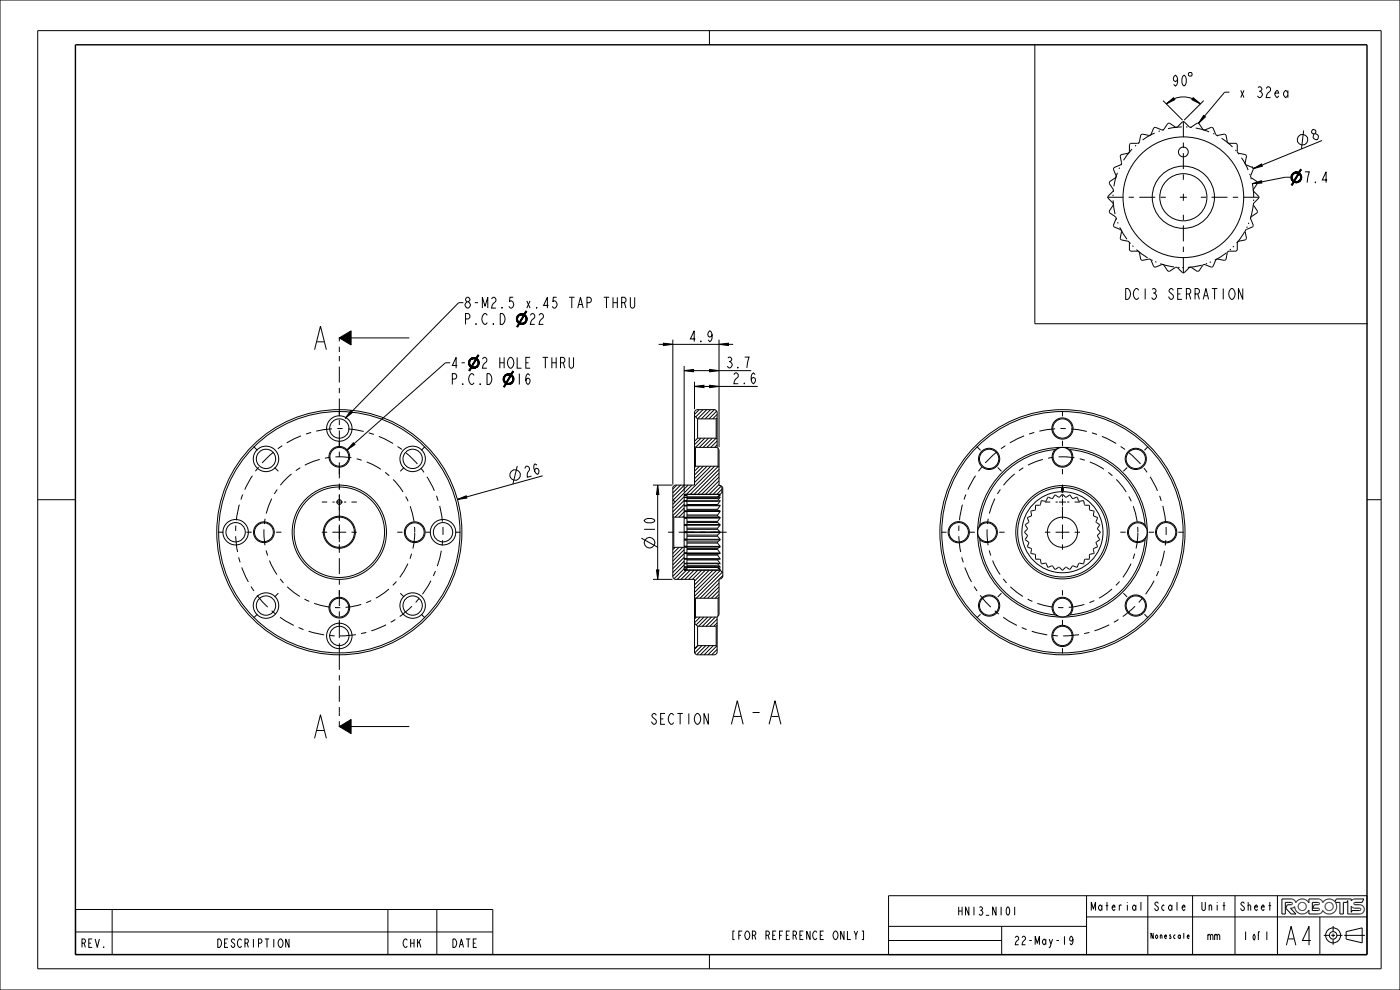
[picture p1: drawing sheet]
<svg xmlns="http://www.w3.org/2000/svg" width="297mm" height="210mm" viewBox="0 0 297 210" stroke-linecap="round" stroke-linejoin="round" font-family="sans-serif">
<defs><g id="words">
<text font-size="6.5" x="150.7" y="153.6">A-A</text>
<text font-size="5.2" x="271.8" y="200.5">A4</text>
<g font-size="3">
<text x="248.4" y="18.3">90</text>
<text x="261.8" y="20.7">x 32ea</text>
<text x="278.5" y="30" transform="rotate(-22 278.5 30)">8</text>
<text x="276.4" y="38.7">7.4</text>
<text x="98.3" y="65.4">8-M2.5 x.45 TAP THRU</text>
<text x="238.3" y="63.5">DC13 SERRATION</text>
<text x="98.3" y="68.8">P.C.D</text>
<text x="112.1" y="68.8">22</text>
<text x="146" y="72.5">4.9</text>
<text x="95.5" y="78.1">4- 2 HOLE THRU</text>
<text x="95.5" y="81.6">P.C.D</text>
<text x="109.3" y="81.6">16</text>
<text x="153.8" y="78">3.7</text>
<text x="155.2" y="81.4">2.6</text>
<text x="111.4" y="101.4" transform="rotate(-16 111.4 101.4)">26</text>
<text x="138.9" y="113.2" transform="rotate(-90 138.9 113.2)">10</text>
<text x="138.1" y="153.6">SECTION</text>
</g>
<g font-size="2.3">
<text x="202.5" y="194.2">HN13_N101</text>
<text x="232.3" y="193.2">Material</text>
<text x="245.2" y="193.2">Scale</text>
<text x="255.1" y="193.2">Unit</text>
<text x="263.2" y="193.2">Sheet</text>
<text x="17" y="201">REV.</text>
<text x="44.9" y="201">DESCRIPTION</text>
<text x="84.8" y="201">CHK</text>
<text x="95" y="201">DATE</text>
<text x="154.9" y="199.3">[FOR REFERENCE ONLY]</text>
<text x="214.2" y="200.4">22-May-19</text>
<text x="255.5" y="199.4">mm</text>
<text x="263.8" y="199.4">1 of 1</text>
</g>
<text font-size="1.6" x="244.3" y="199.1">Nonescale</text>
</g></defs>
<g fill="#000">
<path d="M247.4 22l1.6-1.3 .2 .4zM255.3 24.5l.4 .3-1.5 1.4zM253.1 20.7l1.6 1.3-1.9-.9zM265.7 39l1.9-.7 .1 .5zM265.8 35.8l1.8-1 .2 .5zM273.9 37.5l.2-.1v.1zM273.9 37.6l.2-.1zM273.9 37.8l.2-.1v.1zM273.9 37.3h.3l-.1 .1zM273.9 37.9h.3zM273.9 38h.3zM274 37.2h.2z"/>
<path d="M274 39.2l.5-.5-.3 .6zM274 38.1l.3 .1zM274 37.1l.4-.1zM274.1 38.3h.3zM273.9 37.8l.2-.2zM273.9 37.6h.2l-.2 .2zM274.1 36.9h.4zM273.9 37.5h.2l-.2 .1zM273.9 37.3l.2 .1-.2 .1zM273.9 37.8h.2l-.2 .1zM274 37.2l.2 .1h-.3zM273.9 37.9h.3l-.3 .1z"/>
<path d="M274 38.1h.3zM273.9 38h.3l-.2 .1zM274.2 36.8h.5zM274.2 38.4l.3-.1zM274 37.2l.3-.1zM274 37.1h.3l-.3 .1zM274.4 38.5l1.2 .1-1.1 .1zM274.1 36.9l.3 .1-.4 .1zM275.6 36.9l-.9 1.6-.2-.2zM274.5 38.7l1.1-.1zM274.4 38.5l.1 .2-.5 .5zM274.1 36.9l.5-.1z"/>
<path d="M274.2 36.8h.4l-.5 .1zM274.6 36.6h.9zM274.3 38.5l.2-.2 .2 .2zM274.4 38.5h.3zM274.3 38.5h.4zM274.7 38.7h.7zM274.7 36.5h.7zM274.4 38.5h.4zM274.2 36.8l.6-.1zM274.4 38.5h.5zM274.9 36.5h.2zM274.3 36.7h1.4z"/>
<path d="M274.2 36.8l.7-.1zM274.8 38.7h.5zM274.4 38.5h.6zM274.9 36.7h.8zM274.4 38.5h.7zM274.9 38.7h.4zM275 38.7h.3zM275 36.7h.7zM274.7 36.5h.5zM274.7 36.5h.4zM275.1 38.5h.6zM275.1 36.7h.6z"/>
<path d="M275.2 38.5l.6-.1zM275.2 36.7h.5zM274.7 38.7h.6zM274.6 36.6l.8-.1zM275.3 36.7h.4zM275.4 36.8h.4zM275.4 36.8h.4l-.2 .1zM274.5 38.7h.9zM275.5 38.4l.4-.1zM274.4 36.6h1.1zM275.5 36.6l.5-.6-.3 .7zM275.4 36.8l.2 .1-1.1 1.4z"/>
<path d="M274.4 38.5l1.2 .1zM274.4 36.6h1.1l.2 .1zM275.4 38.5l.4-.1zM275.9 35.9l.1 .1-.5 .6zM72 71.7l2.5-1.5v3zM106.8 80h.3zM106.9 79.9l.3-.1zM107 79.7h.3zM107.1 79.6h.4zM106.8 80l.4-.1zM106.9 79.9h.3l-.4 .1zM107 79.7l.2 .1-.3 .1z"/>
<path d="M107 79.7l.4-.1zM107.1 79.6h.3l-.4 .1zM107.4 79.4h1zM107.6 79.3l.6 .1zM107.1 79.6h.5zM107.7 79.3h.3zM107.2 79.5h1.3zM107.1 79.6l.7-.1zM107.8 79.5h.7zM107.9 79.5h.6zM107.6 79.3h.5zM107.6 79.3h.4z"/>
<path d="M108 79.5h.5zM108.1 79.5h.4zM107.4 79.4h.8zM108.2 79.6l.3-.1zM108.2 79.6h.5zM108.2 79.6h.5l-.3 .1zM107.3 79.5l1.1-.1zM108.4 79.4l.5-.6-.4 .7zM108.2 79.6l.2 .1-1.1 1.5zM108.4 79.7h.3zM108.5 79.8h.3zM107.3 79.5l1.1-.1 .1 .1z"/>
<path d="M108.6 79.8l.3 .1zM108.7 78.7l.2 .1-.5 .6zM109.6 67.5l.2-.1v.2zM109.6 67.7l.2-.1zM109.6 67.8h.2v.1zM109.6 67.4l.2-.1v.1zM109.6 68h.2zM109.6 68.1h.3zM109.6 67.2h.3zM109.6 69.3l.6-.6-.4 .7zM109.7 68.2l.3 .1zM109.7 67.1l.3-.1z"/>
<path d="M109.8 68.3h.3zM109.6 67.8l.2-.1zM109.6 67.7h.2l-.2 .1zM109.8 67h.3zM109.6 67.5l.2 .1-.2 .1zM109.6 67.4h.2l-.2 .1zM109.6 67.8l.2 .1-.2 .1zM109.6 67.2l.2 .1-.2 .1zM109.6 68h.2l-.2 .1zM109.7 68.2h.2zM109.6 68.1h.3l-.2 .1zM109.9 66.9l.4-.1z"/>
<path d="M109.8 68.4h.3zM109.6 67.2l.4-.1zM109.7 67.1h.3l-.4 .1zM110 68.6l1.3 .1h-1.1zM109.8 67h.2l-.3 .1zM111.2 67l-.9 1.5-.2-.1zM110.2 68.7h1.1zM110 68.6l.2 .1-.6 .6zM109.8 67l.4-.1zM109.9 66.9h.3l-.4 .1zM110.2 66.6h1zM109.9 68.5l.2-.1 .2 .1z"/>
<path d="M110 68.6h.4zM109.9 68.5h.4zM110.3 68.8l.8-.1zM110.4 66.6h.6zM110 68.6h.5zM109.9 66.9l.6-.1zM110 68.6h.6zM110.5 66.6h.3zM110 66.8h1.3zM109.9 66.9l.7-.1zM110.5 68.8h.5zM110 68.6h.7z"/>
<path d="M110.6 66.8h.7zM110 68.6h.8zM110.6 68.8h.4zM110.7 68.8h.3zM110.7 66.8h.6zM110.4 66.6h.5zM110.4 66.6h.4zM110.8 68.6h.6zM110.8 66.8h.5zM110.9 68.6l.6-.1zM110.9 66.8h.4zM110.3 68.8h.7z"/>
<path d="M110.2 66.6h.8zM111 66.8h.3zM111 66.8h.5zM111 66.8h.5l-.3 .2zM110.2 68.7h.9zM111.1 68.5l.5-.1zM110.1 66.7l1.1-.1zM111.2 66.6l.5-.5-.4 .7zM111 66.8l.2 .2-1.1 1.4zM110 68.6l1.3 .1zM111.2 67l.3-.1zM110.1 66.7l1.1-.1 .1 .2z"/>
<path d="M111 68.5h.5zM111.2 68.4h.4zM111.5 66l.2 .1-.5 .5zM140.7 72.8l2 .2-2 .3zM145.1 78.6l2-.2v.5zM150.5 78.4l2 .2-2 .3zM152.5 73l2-.2v.5zM74.4 87.1l.4 .4-1.6 1.2zM75 93.9l.3 .4-1.7 1.1zM106.8 80.3l.2-.1v.1zM106.8 80.4l.2-.1zM106.8 80.6l.2-.1v.1z"/>
<path d="M106.8 80.1h.2v.1zM106.8 80.7h.2zM106.8 80.8h.3zM106.8 82l.6-.5-.4 .6zM106.9 81h.3zM107 81.1h.3zM106.8 80.6l.2-.2zM106.8 80.4h.2l-.2 .2zM106.8 80.3h.2l-.2 .1zM106.8 80.1l.2 .1-.2 .1zM106.8 80.6h.2l-.2 .1zM106.8 80l.2 .1h-.2z"/>
<path d="M106.8 80.7h.2l-.2 .1zM106.9 81l.2-.1zM106.8 80.8h.3l-.2 .2zM107 81.2h.3zM107.2 81.4h1.3l-1.1 .1zM108.4 79.7l-.9 1.6-.2-.1zM107.4 81.5l1.1-.1zM107.2 81.4l.2 .1-.6 .5zM107.1 81.3l.2-.1 .2 .1zM107.2 81.4l.4-.1zM107.1 81.3h.4zM107.5 81.5h.8z"/>
<path d="M107.2 81.4l.5-.1zM107.2 81.4l.6-.1zM107.6 81.5h.6zM107.2 81.4l.7-.1zM107.2 81.4l.8-.1zM107.8 81.6l.4-.1zM107.9 81.6l.3-.1zM108 81.3h.6zM108.1 81.3l.6-.1zM107.5 81.5h.7zM107.4 81.5h.9zM108.3 81.2l.5-.1z"/>
<path d="M107.2 81.4h1.3zM108.5 81.1l.4-.1zM108.2 81.3l.5-.1zM108.4 81.2l.4-.1zM147.3 82l2-.3v.5zM150.5 81.7l2 .3-2 .2zM97 105.9l1.9-.7 .1 .5zM139.5 102.9l.3 2h-.5zM139.3 120.9h.5l-.3 2zM72 154.1l2.5-1.5v3z"/>
</g>
<g fill="none" stroke="#000" stroke-width=".21">
<path d="M0 0h297v210h-297zM8 6.5h285v199h-285zM150.5 6.5v3M219.5 9.5v59.2h70.6M260.8 19.6h-1l-5.6 6.6M273.2 19.7l-.4-.5a.85 .85 0 0 0-.5 .7 .85 .85 0 0 0 .5 .8l.4-.6M273.2 19.2v1.5M246.7 21.3l4.2 4.2M247.4 22l1.6-1.3 .2 .4zM247.4 22a5.1 5.1 0 0 1 7.3 0M253.1 20.7l1.6 1.3-1.9-.9zM255.3 24.5l.4 .3-1.5 1.4z"/>
<path d="M255.4 21.3l-4.2 4.2M265.7 35.3l.1 .4M265.7 39l1.9-.7 .1 .5zM265.8 35.8l1.8-1 .2 .5zM273.7 37.6h-1l-7 1.4M273.9 37.5l.2-.1v.1zM273.9 37.5h.2l-.2 .1zM273.9 37.6l.2-.1zM273.9 37.8l.2-.2zM273.9 37.6h.2l-.2 .2zM273.9 37.8l.2-.1v.1zM273.9 37.8h.2l-.2 .1z"/>
<path d="M273.9 37.3h.3l-.1 .1zM273.9 37.3l.2 .1-.2 .1zM273.9 37.9h.3zM273.9 37.9h.3l-.3 .1zM273.9 38h.3zM273.9 38h.3l-.2 .1zM274 37.2l.3-.1zM274 37.2h.2zM274 37.2l.2 .1h-.3zM274 39.2l.5-.5-.3 .6zM274 38.1h.3zM274 38.1l.3 .1z"/>
<path d="M274 37.1l.4-.1zM274 37.1h.3l-.3 .1zM274.1 38.3h.3zM274.1 36.9l.5-.1zM274.1 36.9h.4zM274.1 36.9l.3 .1-.4 .1zM274.2 38.4l.3-.1zM274.2 36.8l.6-.1zM274.2 36.8l.7-.1zM274.2 36.8h.5zM274.2 36.8h.4l-.5 .1zM274.3 38.5l.2-.2 .2 .2z"/>
<path d="M274.3 38.5h.4zM274.3 36.7h1.4zM274.4 38.5h.7zM274.4 38.5h.6zM274.4 38.5h.5zM274.4 38.5h.4zM274.4 38.5h.3zM274.4 38.5l1.2 .1zM274.4 38.5l1.2 .1-1.1 .1zM274.4 38.5l.1 .2-.5 .5zM274.4 36.6h1.1zM274.4 36.6h1.1l.2 .1z"/>
<path d="M274.5 38.7l1.1-.1zM274.5 38.7h.9zM274.6 36.6l.8-.1zM274.6 36.6h.9zM274.7 38.7h.7zM274.7 38.7h.6zM274.7 36.5h.5zM274.7 36.5h.4zM274.7 36.5h.7zM274.8 38.7h.5zM274.9 36.5h.2zM274.9 36.7h.8z"/>
<path d="M274.9 38.7h.4zM275 36.7h.7zM275 38.7h.3zM275.1 36.7h.6zM275.1 38.5h.6zM275.2 36.7h.5zM275.2 38.5l.6-.1zM275.3 36.7h.4zM275.4 36.8h.4zM275.4 36.8h.4l-.2 .1zM275.4 36.8l.2 .1-1.1 1.4zM275.4 38.5l.4-.1z"/>
<path d="M275.5 38.4l.4-.1zM275.5 36.6l.5-.6-.3 .7zM275.6 36.9l-.9 1.6-.2-.2zM275.9 35.9l.1 .1-.5 .6zM276.6 27.7l-.5 3.9M280.5 29.8l-14.7 6M66.7 74.2l1.3-5 1.2 5M67.2 72.5h1.5M72 71.7l2.5-1.5v3zM72 71.7h14.8M95.5 77h-1l-20.9 18.4M98.3 64.2h-1l-24.1 24.5"/>
<path d="M106.8 80l.4-.1zM106.8 80h.3zM106.8 80l.2 .1h-.2zM106.9 79.9l.3-.1zM106.9 79.9h.3l-.4 .1zM107 79.7l.4-.1zM107 79.7h.3zM107 79.7l.2 .1-.3 .1zM107.1 79.6h.5zM107.1 79.6l.7-.1zM107.1 79.6h.4zM107.1 79.6h.3l-.4 .1z"/>
<path d="M107.2 79.5h1.3zM107.3 79.5l1.1-.1zM107.3 79.5l1.1-.1 .1 .1zM107.4 79.4h.8zM107.4 79.4h1zM107.6 79.3h.5zM107.6 79.3h.4zM107.6 79.3l.6 .1zM107.7 79.3h.3zM107.8 79.5h.7zM107.9 79.5h.6zM108 79.5h.5z"/>
<path d="M108.1 79.5h.4zM108.2 79.6l.3-.1zM108.2 79.6h.5zM108.2 79.6h.5l-.3 .1zM108.2 79.6l.2 .1-1.1 1.5zM108.4 79.4l.5-.6-.4 .7zM108.4 79.7h.3zM108.4 79.7l-.9 1.6-.2-.1zM108.5 79.8h.3zM108.6 79.8l.3 .1zM108.7 78.7l.2 .1-.5 .6zM109.6 67.5l.2-.1v.2z"/>
<path d="M109.6 67.5l.2 .1-.2 .1zM109.6 67.7l.2-.1zM109.6 67.8l.2-.1zM109.6 67.7h.2l-.2 .1zM109.6 67.8h.2v.1zM109.6 67.8l.2 .1-.2 .1zM109.6 67.4l.2-.1v.1zM109.6 67.4h.2l-.2 .1zM109.6 68h.2zM109.6 68h.2l-.2 .1zM109.6 68.1h.3zM109.6 68.1h.3l-.2 .1z"/>
<path d="M109.6 67.2l.4-.1zM109.6 67.2h.3zM109.6 67.2l.2 .1-.2 .1zM109.6 69.3l.6-.6-.4 .7zM109.7 68.2h.2zM109.7 68.2l.3 .1zM109.7 67.1l.3-.1zM109.7 67.1h.3l-.4 .1zM109.8 68.3h.3zM109.8 67l.4-.1zM109.8 67h.3zM109.8 67h.2l-.3 .1z"/>
<path d="M109.8 68.4h.3zM109.9 66.9l.6-.1zM109.9 66.9l.7-.1zM109.9 66.9l.4-.1zM109.9 66.9h.3l-.4 .1zM109.9 68.5l.2-.1 .2 .1zM109.9 68.5h.4zM110 66.8h1.3zM110 68.6h.8zM110 68.6h.7zM110 68.6h.6zM110 68.6h.5z"/>
<path d="M110 68.6h.4zM110 68.6l1.3 .1zM110 68.6l1.3 .1h-1.1zM110 68.6l.2 .1-.6 .6zM110.1 66.7l1.1-.1zM110.1 66.7l1.1-.1 .1 .2zM110.2 68.7h1.1zM110.2 68.7h.9zM110.2 66.6h.8zM110.2 66.6h1zM110.3 68.8l.8-.1zM110.3 68.8h.7z"/>
<path d="M110.4 66.6h.5zM110.4 66.6h.4zM110.4 66.6h.6zM110.5 68.8h.5zM110.5 66.6h.3zM110.6 66.8h.7zM110.6 68.8h.4zM110.7 66.8h.6zM110.7 68.8h.3zM110.8 66.8h.5zM110.8 68.6h.6zM110.9 66.8h.4z"/>
<path d="M110.9 68.6l.6-.1zM111 66.8h.3zM111 66.8h.5zM111 66.8h.5l-.3 .2zM111 66.8l.2 .2-1.1 1.4zM111 68.5h.5zM111.1 68.5l.5-.1zM111.2 66.6l.5-.5-.4 .7zM111.2 67l.3-.1zM111.2 68.4h.4zM111.2 67l-.9 1.5-.2-.1zM111.5 66l.2 .1-.5 .5z"/>
<path d="M139.7 73h15.8M140.7 72.8l2 .2-2 .3zM142.7 72v30.8M145.1 78.6l2-.2v.5zM145.1 77.6v26.7M145.1 78.6h14.3M150.5 78.4l2 .2-2 .3zM152.5 73l2-.2v.5zM152.5 72v22.9M74.4 87.1l.4 .4-1.6 1.2zM75 93.9l.3 .4-1.7 1.1zM106.8 80.3l.2-.1v.1z"/>
<path d="M106.8 80.3h.2l-.2 .1zM106.8 80.4l.2-.1zM106.8 80.6l.2-.2zM106.8 80.4h.2l-.2 .2zM106.8 80.6l.2-.1v.1zM106.8 80.6h.2l-.2 .1zM106.8 80.1h.2v.1zM106.8 80.1l.2 .1-.2 .1zM106.8 80.7h.2zM106.8 80.7h.2l-.2 .1zM106.8 80.8h.3zM106.8 80.8h.3l-.2 .2z"/>
<path d="M106.8 82l.6-.5-.4 .6zM106.9 81l.2-.1zM106.9 81h.3zM107 81.1h.3zM107 81.2h.3zM107.1 81.3l.2-.1 .2 .1zM107.1 81.3h.4zM107.2 81.4l.8-.1zM107.2 81.4l.7-.1zM107.2 81.4l.6-.1zM107.2 81.4l.5-.1zM107.2 81.4l.4-.1z"/>
<path d="M107.2 81.4h1.3zM107.2 81.4h1.3l-1.1 .1zM107.2 81.4l.2 .1-.6 .5zM107.4 81.5l1.1-.1zM107.4 81.5h.9zM107.5 81.5h.8zM107.5 81.5h.7zM107.6 81.5h.6zM107.8 81.6l.4-.1zM107.9 81.6l.3-.1zM108 81.3h.6zM108.1 81.3l.6-.1z"/>
<path d="M108.2 81.3l.5-.1zM108.3 81.2l.5-.1zM108.4 81.2l.4-.1zM108.5 81.1l.4-.1zM109.7 98.8l-.9 3.9M147.3 82l2-.3v.5zM147.3 81v5.8M147.3 94.7l.2 .2M147.3 88.2l.7 .6M147.3 82h13.4M147.5 94.9v4h4.8M147.5 94.9h4.6"/>
<path d="M147.6 98.9l-.3 .2M148 92.9l-.7 .7M148 88.8v4.1M148 92.9h3.9M148 88.8h3.9M148.3 86.9l-1 1M148.4 98.9l-1.1 1M148.7 92.9l-1.4 1.4M149.1 86.9l-1.5 1.5M149.2 98.9l-1.9 1.8M149.5 92.9l-1.9 2M149.9 86.9l-1.9 1.9"/>
<path d="M150 98.9l-2.7 2.7M150.3 92.9l-1.9 2M150.5 81.7l2 .3-2 .2zM150.7 86.9l-1.9 1.9M150.8 98.9l-3.5 3.5M151.1 92.9l-1.9 2M151.5 86.9l-1.9 1.9M151.6 98.9l-6 5.9M151.9 92.9l-1.9 2M151.9 88.8v4.1M151.9 92.9l.2 .2M152 87.2l-1.6 1.6"/>
<path d="M152.1 87.9l-.9 .9M152.1 93.5l-1.3 1.4M152.1 94.3l-.5 .6M152.1 94.9v-7.6l-.4-.4h-4l-.4 .4v15.6h-4.2l-.4 .4v19.2l.4 .4h4.2v15.6l.4 .4M152.1 88.6l-.2 .2M152.1 94.9l.2 .2M152.1 94.9h.1M152.3 96.9v2M152.3 98.9l.2 .2M152.4 98.9l-5.9 5.9M152.5 99.6l-5.2 5.2M152.5 95.4v7.6h.4l.2 .2"/>
<path d="M8 106h8M97 105.9l1.9-.7 .1 .5zM115.1 100.9l-18.1 5M136.1 114.2l3.4 1.9M138.5 102.9h4.1M139.5 102.9l.3 2h-.5zM139.5 102.9v20M142.7 106l.5 .5-.5 .5M142.7 109.5l.2 .2M142.9 109.7v6.4M142.9 116.1h2.2M142.9 116.1l-.2 .2"/>
<path d="M142.9 109.7h2.2M143.2 116.1l-.5 .5M143.6 102.9l-.9 .8M144 116.1l-1.3 1.3M144.4 102.9l-1.7 1.6M144.8 116.1l-2.1 2.1M145.1 105.4l-2.4 2.4M145.1 106.2l-2.4 2.4M145.1 107l-2.4 2.4M145.1 107.8l-1.9 1.9M145.1 108.6l-1.1 1.1M145.1 109.4l-.3 .3"/>
<path d="M145.1 116.6l-2.4 2.4M145.1 117.4l-2.4 2.4M145.1 118.2l-2.4 2.4M145.1 119l-2.4 2.4M145.1 119.8l-2.4 2.4M145.2 102.9l-2.5 2.4M145.7 119.5h6.5M145.7 106.3h6.5M145.7 105.8h6.5M145.7 105.5h6.5M146 102.9l-3.2 3.2M146.8 102.9l-3.6 3.6"/>
<path d="M152.5 100.4l-4.4 4.4M152.5 101.2l-3.6 3.6M152.5 102l-2.8 2.8M152.5 102.8l-2 2M152.8 104.8h-7.7v16.1h7.7M152.8 104.8v.1M153 103.1l-1.7 1.7M153.1 103.2l.2 .2M153.1 104.5l.2-.2v18.1l-.4 .4h-.4v7.6M153.1 103.8l-1 1M153.1 104.5l-.3 .3M153.1 103.2v1.3"/>
<path d="M290 106h3M138.5 122.9h4.1M139.3 120.9h.5l-.3 2zM145.1 120.6l-2.1 2.2M145.6 120.9l-1.9 2M145.7 120.3h6.5M145.7 120h6.5M146.4 120.9l-1.9 2M147.2 120.9l-1.9 2M147.3 132.2l.7 .6M147.3 126.7l.2 .2M147.5 130.9h4.6"/>
<path d="M147.5 126.9h4.8M147.5 126.9v4M147.5 130.9l-.2 .2M147.7 130.9l-.4 .4M148 136.9h3.9M148 132.8h3.9M148 132.8v4.1M148 136.9l-.7 .7M148 120.9l-1.9 2M148.1 136.9l-.8 .8M148.5 130.9l-1.2 1.2M148.8 120.9l-1.9 2"/>
<path d="M148.9 136.9l-1.5 1.6M149.3 130.9l-1.6 1.7M149.6 120.9l-2.3 2.4M149.7 136.9l-1.9 2M150.1 130.9l-1.9 1.9M150.5 120.9l-3.2 3.2M150.5 136.9l-1.9 2M150.9 130.9l-1.9 1.9M151.3 120.9l-4 4M151.3 136.9l-1.9 2M151.8 130.9l-2 1.9M151.9 136.9l.2 .2"/>
<path d="M151.9 132.8v4.1M152 137l-1.8 1.9M152.1 120.9l-4.8 4.8M152.1 131.3l-1.5 1.5M152.1 132.1l-.7 .7M152.1 137.7l-1.1 1.2M152.1 130.9v7.6l-.4 .4h-4M152.1 132.6l-.2 .2M152.1 130.9h.1M152.3 126.9v2M152.3 130.7l-.2 .2M152.5 122.9l-4 4"/>
<path d="M152.5 123.7l-3.2 3.2M152.5 124.5l-2.4 2.4M152.5 125.3l-1.6 1.6M152.5 126.1l-.8 .8M152.5 126.7l-.2 .2M152.8 120.9h.1M152.8 120.9l.5 .6M152.8 121l-5.5 5.5M153.2 121.4l-5.5 5.5M153.3 122.1l-.7 .7M66.7 156.6l1.3-5 1.2 5M67.2 155h1.5"/>
<path d="M72 154.1l2.5-1.5v3zM72 154.1h14.8M16 192.9h88.5v9.6h-88.5zM16 197.7h88.5M23.8 192.9v9.6M82.3 192.9v9.6M92.7 192.9v9.6M188.5 190h101.5v12.5h-101.5zM188.5 199.5h24M188.5 196.5h42M212.5 196.5v6M230.5 194.5h59.5"/>
<path d="M230.5 190v12.5M231.5 193.2v-1.8l.5 1.5 .4-1.5v1.8M243.5 190v12.5M253 190v12.5M262 190v12.5M271 190v12.5M273.9 191.4h.1M274 191.4h.1M274 191.9h-.1M274 191.9h.1M274 191.4l.1 .1M274.1 191.5l.1 .1"/>
<path d="M274.1 191.8v.1M274.2 191.8h-.1M274.2 191.6v.1M274.2 191.7v.1M275.4 192.3h.1M275.4 192.3v.1M275.4 192.2v.1M275.4 192.4h.1M275.4 192.1v.1M275.4 192.4l.1 .2M275.5 192l-.1 .1M275.5 192.6h.1"/>
<path d="M275.5 191.9v.1M275.5 192.6v.1M275.5 191.9h.1M275.5 192.7h.1M275.5 192.7l.1 .2M275.6 192.9h.1M275.6 192.9l.2 .1M275.8 191.5l-.3 .4M275.8 193l.1 .1M275.9 191.5h-.1M275.9 193.1h.1M276 191.5h-.1"/>
<path d="M276 193.1h.1M276 191.4v.1M276.1 191.4h-.1M276.1 193.1h.1M276.1 191.4h.1M276.1 193.1h.2M276.3 191.4h-.2M276.3 191.4h.1M276.3 193.1h.1M276.4 191.4h.1M276.5 191.4l.1 .1M276.6 193.1h-.3"/>
<path d="M276.6 191.5h.1M276.6 193.1h.1M276.7 193l-.1 .1M276.7 191.5h.1M276.7 193h.1M276.7 191.5l.4 .5M277 192.8l-.3 .2M277 192.8h.1M277.1 192.6l-.1 .2M277.1 192h.1M277.1 192.6h.1M277.1 192v.1"/>
<path d="M277.1 192.4v.2M277.1 192.1v.1M277.1 192.4h.1M277.1 192.2v.1M277.1 192.3v.1M277.1 192.3h.1M279.7 191.4h-1.3v1.7h1.3M279.7 191.9h-.9l-.3 .7h1.2M279.7 192.6h.1M279.7 191.4h.1M279.7 193.1h.1M279.7 192.6v.1"/>
<path d="M279.7 191.9h.1M279.7 192.7h.1M279.8 193.1h-.1M279.8 191.4h.1M279.8 193.1h.1M279.8 191.9h.1M279.8 192.7h.1M279.8 191.4v.1M279.8 191.5h.1M279.9 192.7v.1M279.9 191.5h.1M279.9 191.8l-.1 .1"/>
<path d="M279.9 193.1h-.1M279.9 192.8h.1M279.9 191.8h.1M279.9 191.5v.1M279.9 193h.1M279.9 191.6h.1M279.9 191.7v.1M279.9 192.8v.1M279.9 191.7h.1M279.9 192.9h.1M279.9 191.6v.1M280 194.5v8"/>
<path d="M280.8 198.4h1.2M281.1 192.3h.1M281.1 192.3v.1M281.1 192.2v.1M281.1 192.2h.1M281.1 192.4v.1M281.1 192.5l.2 .4M281.1 192.1v.1M281.1 192v.1M281.2 191.9l-.1 .1M281.2 191.9h.1M281.2 191.8v.1"/>
<path d="M281.3 191.8h-.1M281.3 192.9h.1M281.4 192.9v.1M281.4 191.7l-.1 .1M281.4 191.7h.1M281.4 193h.1M281.5 193h.1M281.5 191.5l-.1 .2M281.5 193l.1 .1M281.6 191.5h-.1M281.6 193.1h.1M281.6 191.5h.1"/>
<path d="M281.7 191.5h-.1M281.7 193.1h.1M281.8 191.4l-.1 .1M281.8 193.1h.1M281.8 191.4h.1M281.8 193.1l.2 .1M282 191.4h-.2M282 191.4h.1M282 191.4l.2 .1M282 193.2h.1M282.1 193.2h-.1M282.1 193.1v.1"/>
<path d="M282.2 191.5h.1M282.2 193.1h-.1M282.3 191.5h.1M282.3 193.1h-.1M282.4 191.5h.1M282.4 193.1h-.1M282.4 191.5l.2 .1M282.4 193.1h.1M282.4 198.4h.8M282.5 193l-.1 .1M282.5 193h.1M282.6 191.6v.1"/>
<path d="M282.6 191.7h.1M282.6 191.7l.2 .3M282.7 192.8l-.2 .2M282.7 192.8h.1M282.7 192.7v.1M282.7 192.7h.1M282.8 192.6l-.1 .1M282.8 192.6h.1M282.8 192v.1M282.8 192.1v.1M282.8 196.4v1.2M282.8 198v.8"/>
<path d="M282.8 199.2v1.2M282.8 192.5v.1M282.8 192.4v.1M282.8 192.2h.1M282.8 192.2v.1M282.8 192.3v.1M282.8 192.3h.1M283.6 198.4h1.2M285.2 198.4h4.4M285.6 197.6l3.4-.8v3.2l-3.4-.8zM285.9 190.7h.1M286.5 193.9h.1"/>
<path d="M286.7 192.2v.1M286.7 192.2v1.3l.1-.4M286.7 193.9h.1M286.7 192.3h.1M286.7 192.3l.1 .1M286.8 192.4h.1M286.8 193.1h1.7M286.8 193.1h.1M286.9 192.4v.1M286.9 192.5l.5 .1M287.2 191.7h.1M287.2 191.7v.1"/>
<path d="M287.2 191.8h.1M287.2 191.8l.1 .1M287.3 191.9h.1M287.4 191.9h.1M287.4 192.6h.1M287.4 192.6h1.1M287.4 191.4l-.2 .2M287.5 191.9h1a.98 .98 0 0 1 .9 1 .98 .98 0 0 1-.9 1h-2.6v-2.9l-.2 .4h-.7v2.5h-.7v-2.5h-1a1.6 1.6 0 0 1-.5 2.2 1.6 1.6 0 0 1-2.2-.5l-.2 .5-.5 .3h-2.2v-.9a1.6 1.6 0 0 1-1.8 .8 1.6 1.6 0 0 1-1.2-1.5l-.4 .3h-.5l1.1 1.3h-1l-1.1-1.3 .3-.7h.8M287.5 191.4h1.5l.3-.7h-2l-.6 .4v-.4h-3.2l-.3 .6a1.6 1.6 0 0 0-2.6 .1l-.2-.4-.5-.3h-2.2v.8a1.6 1.6 0 0 0-2.8 0l-.3-.5-.4-.3h-2.3v3.2h.8v-2.5h1.2M287.5 191.4h-.1M288.5 192.6h.1M288.5 192.6v.1"/>
<path d="M288.5 193.1h.1M288.5 192.7h.1M288.6 193.1h-.1M288.6 192.7h.1M288.6 193.1h.1M288.6 192.7l.1 .1M288.7 193l-.1 .1M288.7 192.8h.1M288.7 193h.1M288.7 192.8v.1M288.7 192.9v.1M288.7 192.9h.1"/>
<path d="M150.5 202.5v3"/>
<circle cx="276.3" cy="29.6" r="1.13"/>
<circle cx="109.3" cy="100.8" r="1.13"/>
<circle cx="137.8" cy="115.1" r="1.13"/>
<circle cx="282.8" cy="198.4" r="1.59"/>
<circle cx="282.8" cy="198.4" r=".79"/>
</g>
<path d="M72 74.7v-3M72 154.1v-3M72 151.1v-76.4" fill="none" stroke="#000" stroke-width=".21" stroke-dasharray="1.1 1.1 3.4 1.1" stroke-linecap="butt"/>
<path d="M16 9.5h274v193h-274z" fill="none" stroke="#000" stroke-width=".3"/>
<path d="M266 41.8a14.9 14.9 0 0 0-22-13.1 14.9 14.9 0 0 0-1.3 25.5 14.9 14.9 0 0 0 23.2-10.8l.1-1.6" fill="none" stroke="#000" stroke-width=".21" stroke-dasharray="3 .9 .3 .6 .3 .9" stroke-linecap="butt"/>
<!-- layer: 02___PRT_ALL_AXES -->
<g fill="none" stroke="#000" stroke-width=".21" stroke-dasharray="1.1 1.1 3.4 1.1" stroke-linecap="butt">
<path d="M53.8 94.7l.8 .8M59.1 100l-.9-.9M72 87.2v1.1M72 94.6v-1.4M84.9 100l.8-.9M90.2 94.7l-.9 .8M207.2 94.7l.8 .8M212.5 100l-.9-.9M225.4 87.2v1.1M225.4 94.6v-1.4M238.3 100l.8-.9M243.6 94.7l-.8 .8"/>
<path d="M46.3 112.9h1.1M52.3 112.9h1.4M59.7 112.9h-1.2M68.3 112.9h3.2M68.3 106.5h2.7M72 102.8v2.7M72 116.6v-3.2M72 112.4v-4.9M72 100.6v-1.2M75.7 112.9h-3.2M75.7 106.5h-2.7M84.3 112.9h1.2"/>
<path d="M88 112.9a16 16 0 0 0-23.5-14.1 16 16 0 0 0-1.4 27.4 16 16 0 0 0 24.8-11.7l.1-1.6M90.3 112.9h1.4M94 112.9a22 22 0 0 0-32.5-19.3 22 22 0 0 0-1.6 37.7 22 22 0 0 0 34-16.5l.1-1.9M97.7 112.9h-1.2M141.7 112.9h12.6M199.7 112.9h1.1M205.7 112.9h1.4M213.1 112.9h-1.2M221.7 112.9h3.2M221.7 106.5h2.7M225.4 102.8v2.7M225.4 116.6v-3.2"/>
<path d="M225.4 112.4v-4.9M225.4 100.6v-1.2M229.1 112.9h-3.2M229.1 106.5h-2.7M237.7 112.9h1.2M241.4 112.9a16 16 0 0 0-23.5-14.1 16 16 0 0 0-1.4 27.4 16 16 0 0 0 24.8-11.7l.1-1.6M243.7 112.9h1.4M247.4 112.9a22 22 0 0 0-32.5-19.3 22 22 0 0 0-1.6 37.7 22 22 0 0 0 34-16.5l.1-1.9M251.1 112.9h-1.2M53.8 131.1l.8-.8M59.1 125.8l-.9 .9M72 125.2v1.2"/>
<path d="M72 138.6v-1.2M72 132.6v-1.4M84.9 125.8l.8 .9M90.2 131.1l-.9-.8M207.2 131.1l.8-.8M212.5 125.8l-.9 .9M225.4 125.2v1.2M225.4 138.6v-1.2M225.4 132.6v-1.4M238.3 125.8l.8 .9M243.6 131.1l-.8-.8"/>
</g>
<g fill="none" stroke="#000" stroke-width=".21">
<path d="M71.2 106.5h1.5M71.5 112.9h1M72 105.8v1.4M72 112.4v1M224.6 106.5h1.5M224.9 112.9h1M225.4 105.8v1.4M225.4 112.4v1"/>
<circle cx="56.4" cy="97.3" r="2.05"/>
<circle cx="56.4" cy="97.3" r="2.7"/>
<circle cx="72" cy="90.9" r="2.05"/>
<circle cx="72" cy="90.9" r="2.7"/>
<circle cx="87.5" cy="97.3" r="2.05"/>
<circle cx="87.5" cy="97.3" r="2.7"/>
<circle cx="50" cy="112.9" r="2.05"/>
<circle cx="50" cy="112.9" r="2.7"/>
<circle cx="72" cy="106.5" r=".5"/>
<circle cx="94" cy="112.9" r="2.05"/>
<circle cx="94" cy="112.9" r="2.7"/>
<circle cx="225.4" cy="112.9" r="18"/>
<circle cx="56.4" cy="128.5" r="2.7"/>
<circle cx="56.4" cy="128.5" r="2.05"/>
<circle cx="72" cy="134.9" r="2.7"/>
<circle cx="72" cy="134.9" r="2.05"/>
<circle cx="87.5" cy="128.5" r="2.05"/>
<circle cx="87.5" cy="128.5" r="2.7"/>
</g>
<!-- layer: 3_ALL_AXES -->
<circle cx="251" cy="32.2" r="1.04" fill="none" stroke="#000" stroke-width=".21"/>
<!-- layer: 7_ALL_FEATURES -->
<g fill="none" stroke="#000" stroke-width=".21">
<path d="M239.7 30.5l.2-.1h1.6l.2-.3 .3-1.5 .3-.2 1.4 .3 .4-.1 .7-1.5h.1l.2-.1 1.5 .6 .3-.2 .8-1.2 .4-.1 1.2 .8 .4 .1 1.2-1.2h.1h.2l1.2 1.2 .4-.1 1.2-.8 .3 .1 .9 1.2 .3 .2 1.5-.6 .2 .1h.1l.7 1.5 .3 .1 1.5-.3 .3 .2 .3 1.5 .2 .3h1.6l.2 .1 .1 .2v1.6l.3 .2 1.4 .3 .2 .3-.2 1.4v.4l1.6 .7v.1l.1 .2-.6 1.5 .2 .3 1.2 .8 .1 .4-.8 1.2-.1 .4 1.1 1.2v.1v.2l-1.1 1.2 .1 .4 .8 1.2-.1 .3-1.2 .9-.2 .3 .6 1.5-.1 .2v.1l-1.6 .7v.3l.2 1.5-.2 .3-1.4 .3-.3 .2v1.6l-.1 .2-.2 .1h-1.6l-.2 .3-.3 1.4-.3 .2-1.5-.2h-.3l-.7 1.6h-.1l-.2 .1-1.5-.6-.3 .2-.9 1.2-.3 .1-1.2-.8-.4-.1-1.2 1.1h-.2h-.1l-1.2-1.1-.4 .1-1.2 .8-.4-.1-.8-1.2-.3-.2-1.5 .6-.2-.1h-.1l-.7-1.6h-.4l-1.4 .2-.3-.2-.3-1.4-.2-.3h-1.6l-.2-.1-.1-.2v-1.6l-.3-.2-1.5-.3-.2-.3 .3-1.5-.1-.3-1.5-.7v-.1l-.1-.2 .6-1.5-.2-.3-1.2-.9-.1-.3 .8-1.2 .1-.4-1.2-1.2v-.2v-.1l1.2-1.2-.1-.4-.8-1.2 .1-.4 1.2-.8 .2-.3-.6-1.5 .1-.2v-.1l1.5-.7 .1-.4-.3-1.4 .2-.3 1.5-.3 .3-.2v-1.6zM250.3 41.8h1.5M251 41.1v1.5M152.5 95.4l-.2-.3v1.8M223.8 95.4a17.6 17.6 0 0 0-15.9 15.9M223.8 95.4a2.2 2.2 0 0 0 0 3.1 2.2 2.2 0 0 0 3.1 0 2.2 2.2 0 0 0 .1-3.1M224.5 95.1l-.7 .3M226.3 95.1l.7 .3M227 95.4a17.6 17.6 0 0 1 15.9 15.9M145.1 107.2l7.7 .1M145.1 104.9h7.7l-.6 .5M145.1 119.5h.6"/>
<path d="M145.1 118.5h7.7M145.1 117.3h7.7M145.1 109.9h.6v1.3M145.1 115.9h7.7M145.1 114.4h7.7M145.1 112.8h7.7M145.1 111.2l7.7 .1M145.1 109.9h7.7M145.1 109.8h7.7M145.1 108.4h7.7M145.1 106.3h.6M145.1 106.2h.6"/>
<path d="M145.1 105.5h.6M145.1 105h.6M145.7 118.8h6.5M145.7 117.4v1.1h-.6M145.7 117.8h6.5M145.7 117.6h6.5M145.7 116v1.3h-.6M145.7 116.5h6.5M145.7 116.3h6.5M145.7 104.9v2.3M145.7 107.3v1.1h-.6M145.7 108.5v1.3h-.6"/>
<path d="M145.7 111.4v1.4M145.7 113v1.4h-.6M145.7 114.5v1.4M145.7 118.6v2.3M145.7 115.2h6.5M145.7 115h6.5M145.7 113.8h6.5M145.7 113.5h6.5M145.7 112.3h6.5M145.7 112h6.5M145.7 110.8h6.5M145.7 110.6h6.5"/>
<path d="M145.7 109.5h6.5M145.7 109.2h6.5M145.7 108.2h6.5M145.7 108h6.5M145.7 107h6.5M145.7 106.2h6.5M145.7 105.7h6.5M145.7 105.4h6.5M152.2 119.6v-.1l.5 .1M152.2 108.2l.6 .2M152.2 117.8l.6 .7M152.2 118.8l.6 .7"/>
<path d="M152.2 116.5l.6 .8M152.2 119.6l.6 .7M152.2 115.2l.6 .7M152.2 105.7v.1M152.2 105.4h.1M152.2 118.6v.2M152.2 117.6v.2M152.2 116.3v.2M152.2 115v.2M152.2 113.8l.6 .6M152.2 113.5v.3M152.2 112.3l.6 .5"/>
<path d="M152.2 112v.3M152.2 110.8l.6 .5M152.2 110.6v.2M152.2 109.5l.6 .3M152.2 109.2v.3M152.2 108v.2M152.2 107v.2M152.2 106.2v.1M152.2 119.6h-7.1M152.3 105.4h-.1M152.3 105.7l-.1 .1M152.3 106.3h-.1"/>
<path d="M152.5 119.5h.3M152.5 106.3h.3M152.6 105.5l-.3 .2M152.7 105.5h.1M152.7 105h.1M152.7 105.5h-.1M152.7 106.2l-.4 .1M152.7 105l-.4 .4M152.8 107.3l-.6 .7M152.8 108.5l-.6 .7M152.8 106.3l-.6 .7M152.8 117.4l-.6 .2"/>
<path d="M152.8 109.9l-.6 .7M152.8 105.5l-.6 .7M152.8 105l-.6 .7M152.8 111.4l-.6 .6M152.8 105h.1M152.8 105.5h.1M152.8 118.5l-7.7 .1M152.8 117.3v.1M152.8 116l-.6 .3M152.8 115.9v.1M152.8 114.5l-.6 .5M152.8 114.4v.1"/>
<path d="M152.8 113l-.6 .5M152.8 112.8v.2M152.8 111.3v.1M152.8 109.8v.1M152.8 108.4v.1M152.8 119.6h.1M152.8 105.5h-.1M152.8 117.4h-7.7M152.8 105h-.1M152.8 116h-7.7M152.8 114.5h-7.7M152.8 113h-7.7"/>
<path d="M152.8 111.4h-7.7M152.8 106.2h-.1M152.8 108.5h-7.7M152.8 107.3h-7.7M152.8 119.5h.1M152.8 119.5v.1M152.8 106.2v.1M153.3 103.4v.9M207.6 113.8l.3 .7M207.9 111.3a2.2 2.2 0 0 1 3.1 .1 2.2 2.2 0 0 1 0 3 2.2 2.2 0 0 1-3.1 .1M207.9 114.5a17.6 17.6 0 0 0 15.9 15.9M207.9 111.3l-.3 .7"/>
<path d="M219.7 107.2l1-.1 .3-.9 .9 .1 .4-.8 .9 .3 .6-.8 .9 .5 .7-.7 .7 .7 .9-.5 .6 .8 .9-.3 .4 .8 1-.1 .2 .9 1 .1 .1 1 .9 .2-.1 1 .8 .4-.3 .9 .8 .6-.5 .9 .6 .7-.6 .7 .5 .9-.8 .6 .3 .9-.8 .4 .1 1-.9 .2-.1 1-1 .1-.2 .9-1-.1-.4 .8-.9-.3-.7 .8-.8-.5-.7 .6-.7-.6-.8 .5-.7-.8-.9 .3-.4-.8-.9 .1-.3-.9-1-.1-.1-1-.9-.3 .1-.9-.8-.4 .3-.9-.8-.6 .5-.9-.7-.7 .7-.7-.5-.9 .8-.6-.3-.9 .8-.4-.1-.9 .9-.3zM225.2 104.3l.2 .2M225.2 103.4a9.5 9.5 0 0 0-8.2 14 9.5 9.5 0 0 0 16.2 1 9.5 9.5 0 0 0-6.4-14.9l-1.2-.1M225.2 104.3a8.6 8.6 0 0 0-7.4 12.6 8.6 8.6 0 0 0 14.6 1 8.6 8.6 0 0 0-5.7-13.5l-1.1-.1M225.2 103.4v.9M225.4 103.2l.2 .2M225.4 103.2l-.2 .2M225.4 103.2v1.3M225.6 104.3l-.2 .2M225.6 103.4v.9M242.9 114.5a17.6 17.6 0 0 1-15.9 15.9M242.9 111.3a2.2 2.2 0 0 0-3.1 .1 2.2 2.2 0 0 0 0 3 2.2 2.2 0 0 0 3.1 .1"/>
<path d="M242.9 111.3l.3 .7M243.2 113.8l-.3 .7M145.1 120.7h.6M145.1 120.3h.6M145.7 120.4h6.5M145.7 120.1h6.5M152.2 120.3h.1M152.2 120.3v.1M152.2 120.4h.1M152.2 120.1l.6 .6M152.2 120.1l.4 .2M152.2 120.4l.6 .5h-7.7"/>
<path d="M152.3 120.4l.4 .4M152.3 128.9v1.8l.2-.3M152.6 120.3h.1M152.7 120.3h.1M152.7 120.7h.1M152.8 120.8h.1M152.8 120.3h.1M223.8 130.4a2.2 2.2 0 0 1 0-3.1 2.2 2.2 0 0 1 3.1 0 2.2 2.2 0 0 1 .1 3.1M223.8 130.4l.7 .3M227 130.4l-.7 .3"/>
<circle cx="251" cy="41.8" r="12.8"/>
<circle cx="251" cy="41.8" r="6.6"/>
<circle cx="251" cy="41.8" r="5"/>
<circle cx="72" cy="96.9" r="2.2"/>
<circle cx="72" cy="96.9" r="2"/>
<circle cx="209.8" cy="97.3" r="2.25"/>
<circle cx="209.8" cy="97.3" r="2.05"/>
<circle cx="225.4" cy="90.9" r="2.25"/>
<circle cx="225.4" cy="90.9" r="2.05"/>
<circle cx="225.4" cy="96.9" r="2"/>
<circle cx="240.9" cy="97.3" r="2.25"/>
<circle cx="240.9" cy="97.3" r="2.05"/>
<circle cx="56" cy="112.9" r="2.2"/>
<circle cx="56" cy="112.9" r="2"/>
<circle cx="72" cy="112.9" r="26"/>
<circle cx="72" cy="112.9" r="25.6"/>
<circle cx="72" cy="112.9" r="10"/>
<circle cx="72" cy="112.9" r="9.6"/>
<circle cx="72" cy="112.9" r="3.4"/>
<circle cx="72" cy="112.9" r="3.2"/>
<circle cx="88" cy="112.9" r="2.2"/>
<circle cx="88" cy="112.9" r="2"/>
<circle cx="203.4" cy="112.9" r="2.25"/>
<circle cx="203.4" cy="112.9" r="2.05"/>
<circle cx="209.4" cy="112.9" r="2"/>
<circle cx="225.4" cy="112.9" r="26"/>
<circle cx="225.4" cy="112.9" r="25.6"/>
<circle cx="225.4" cy="112.9" r="9.9"/>
<circle cx="225.4" cy="112.9" r="3.2"/>
<circle cx="241.4" cy="112.9" r="2"/>
<circle cx="247.4" cy="112.9" r="2.25"/>
<circle cx="247.4" cy="112.9" r="2.05"/>
<circle cx="72" cy="128.9" r="2.2"/>
<circle cx="72" cy="128.9" r="2"/>
<circle cx="209.8" cy="128.5" r="2.25"/>
<circle cx="209.8" cy="128.5" r="2.05"/>
<circle cx="225.4" cy="134.9" r="2.25"/>
<circle cx="225.4" cy="134.9" r="2.05"/>
<circle cx="225.4" cy="128.9" r="2"/>
<circle cx="240.9" cy="128.5" r="2.25"/>
<circle cx="240.9" cy="128.5" r="2.05"/>
</g>
<path d="M251 38.1v-12.8M247.3 41.8h-12.8M251 45.6v12.7M254.8 41.8h12.7" fill="none" stroke="#000" stroke-width=".21" stroke-dasharray="1.1 1.1 3.4 1.1" stroke-linecap="butt"/>
<use href="#words"/>
</svg>
